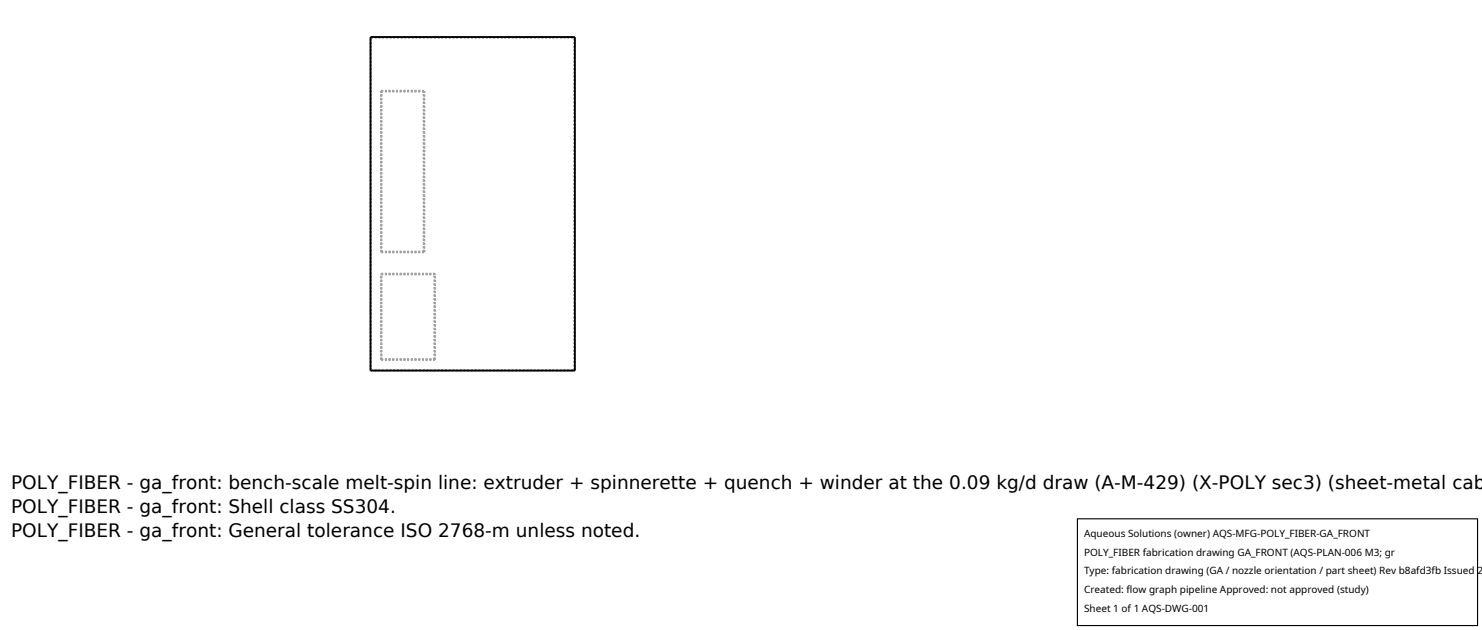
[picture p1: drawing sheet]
<svg xmlns="http://www.w3.org/2000/svg" width="212mm" height="90mm" viewBox="0 0 212 90" stroke-linecap="round" stroke-linejoin="round" font-family="sans-serif">
<defs><g id="words">
<g font-size="2.6">
<text x="1.6" y="69.8">POLY_FIBER - ga_front: bench-scale melt-spin line: extruder + spinnerette + quench + winder at the 0.09 kg/d draw (A-M-429) (X-POLY sec3) (sheet-metal cab</text>
<text x="1.6" y="73.3">POLY_FIBER - ga_front: Shell class SS304.</text>
<text x="1.6" y="76.7">POLY_FIBER - ga_front: General tolerance ISO 2768-m unless noted.</text>
</g>
<g font-size="1.4">
<text x="154.8" y="76.6">Aqueous Solutions (owner) AQS-MFG-POLY_FIBER-GA_FRONT</text>
<text x="154.8" y="79.3">POLY_FIBER fabrication drawing GA_FRONT (AQS-PLAN-006 M3; gr</text>
<text x="154.8" y="82">Type: fabrication drawing (GA / nozzle orientation / part sheet) Rev b8afd3fb Issued 2</text>
<text x="154.8" y="84.7">Created: flow graph pipeline Approved: not approved (study)</text>
<text x="154.8" y="87.4">Sheet 1 of 1 AQS-DWG-001</text>
</g>
</g></defs>
<g fill="none" stroke="#a0a0a0" stroke-width=".26" stroke-dasharray=".3 .3" stroke-linecap="butt">
<path d="M52.9 5.3h29.2M53 5.4h29M54.5 13h6.1M54.5 13h6M54.5 39.1h7.6M54.5 39.2h7.6M54.5 36h6.1M54.5 36v-23M54.5 35.9v-22.9M54.5 35.9h6M60.5 35.9v-22.9M60.6 36v-23"/>
<path d="M52.9 52.9h29.2M52.9 52.9v-47.6M53 52.8h29M53 52.8v-47.4M54.5 51.4h7.6M54.5 51.4v-12.3M54.5 51.3v-12.1M54.5 51.3h7.6M62.1 51.3v-12.1M62.1 51.4v-12.3M82 52.8v-47.4M82.1 52.9v-47.6"/>
</g>
<path d="M52.9 5.3h29.2v47.6h-29.2z" fill="none" stroke="#000" stroke-width=".26"/>
<path d="M153.9 74.1h57.1v15.2h-57.1z" fill="#fff" stroke="#000" stroke-width=".16"/>
<use href="#words"/>
</svg>
